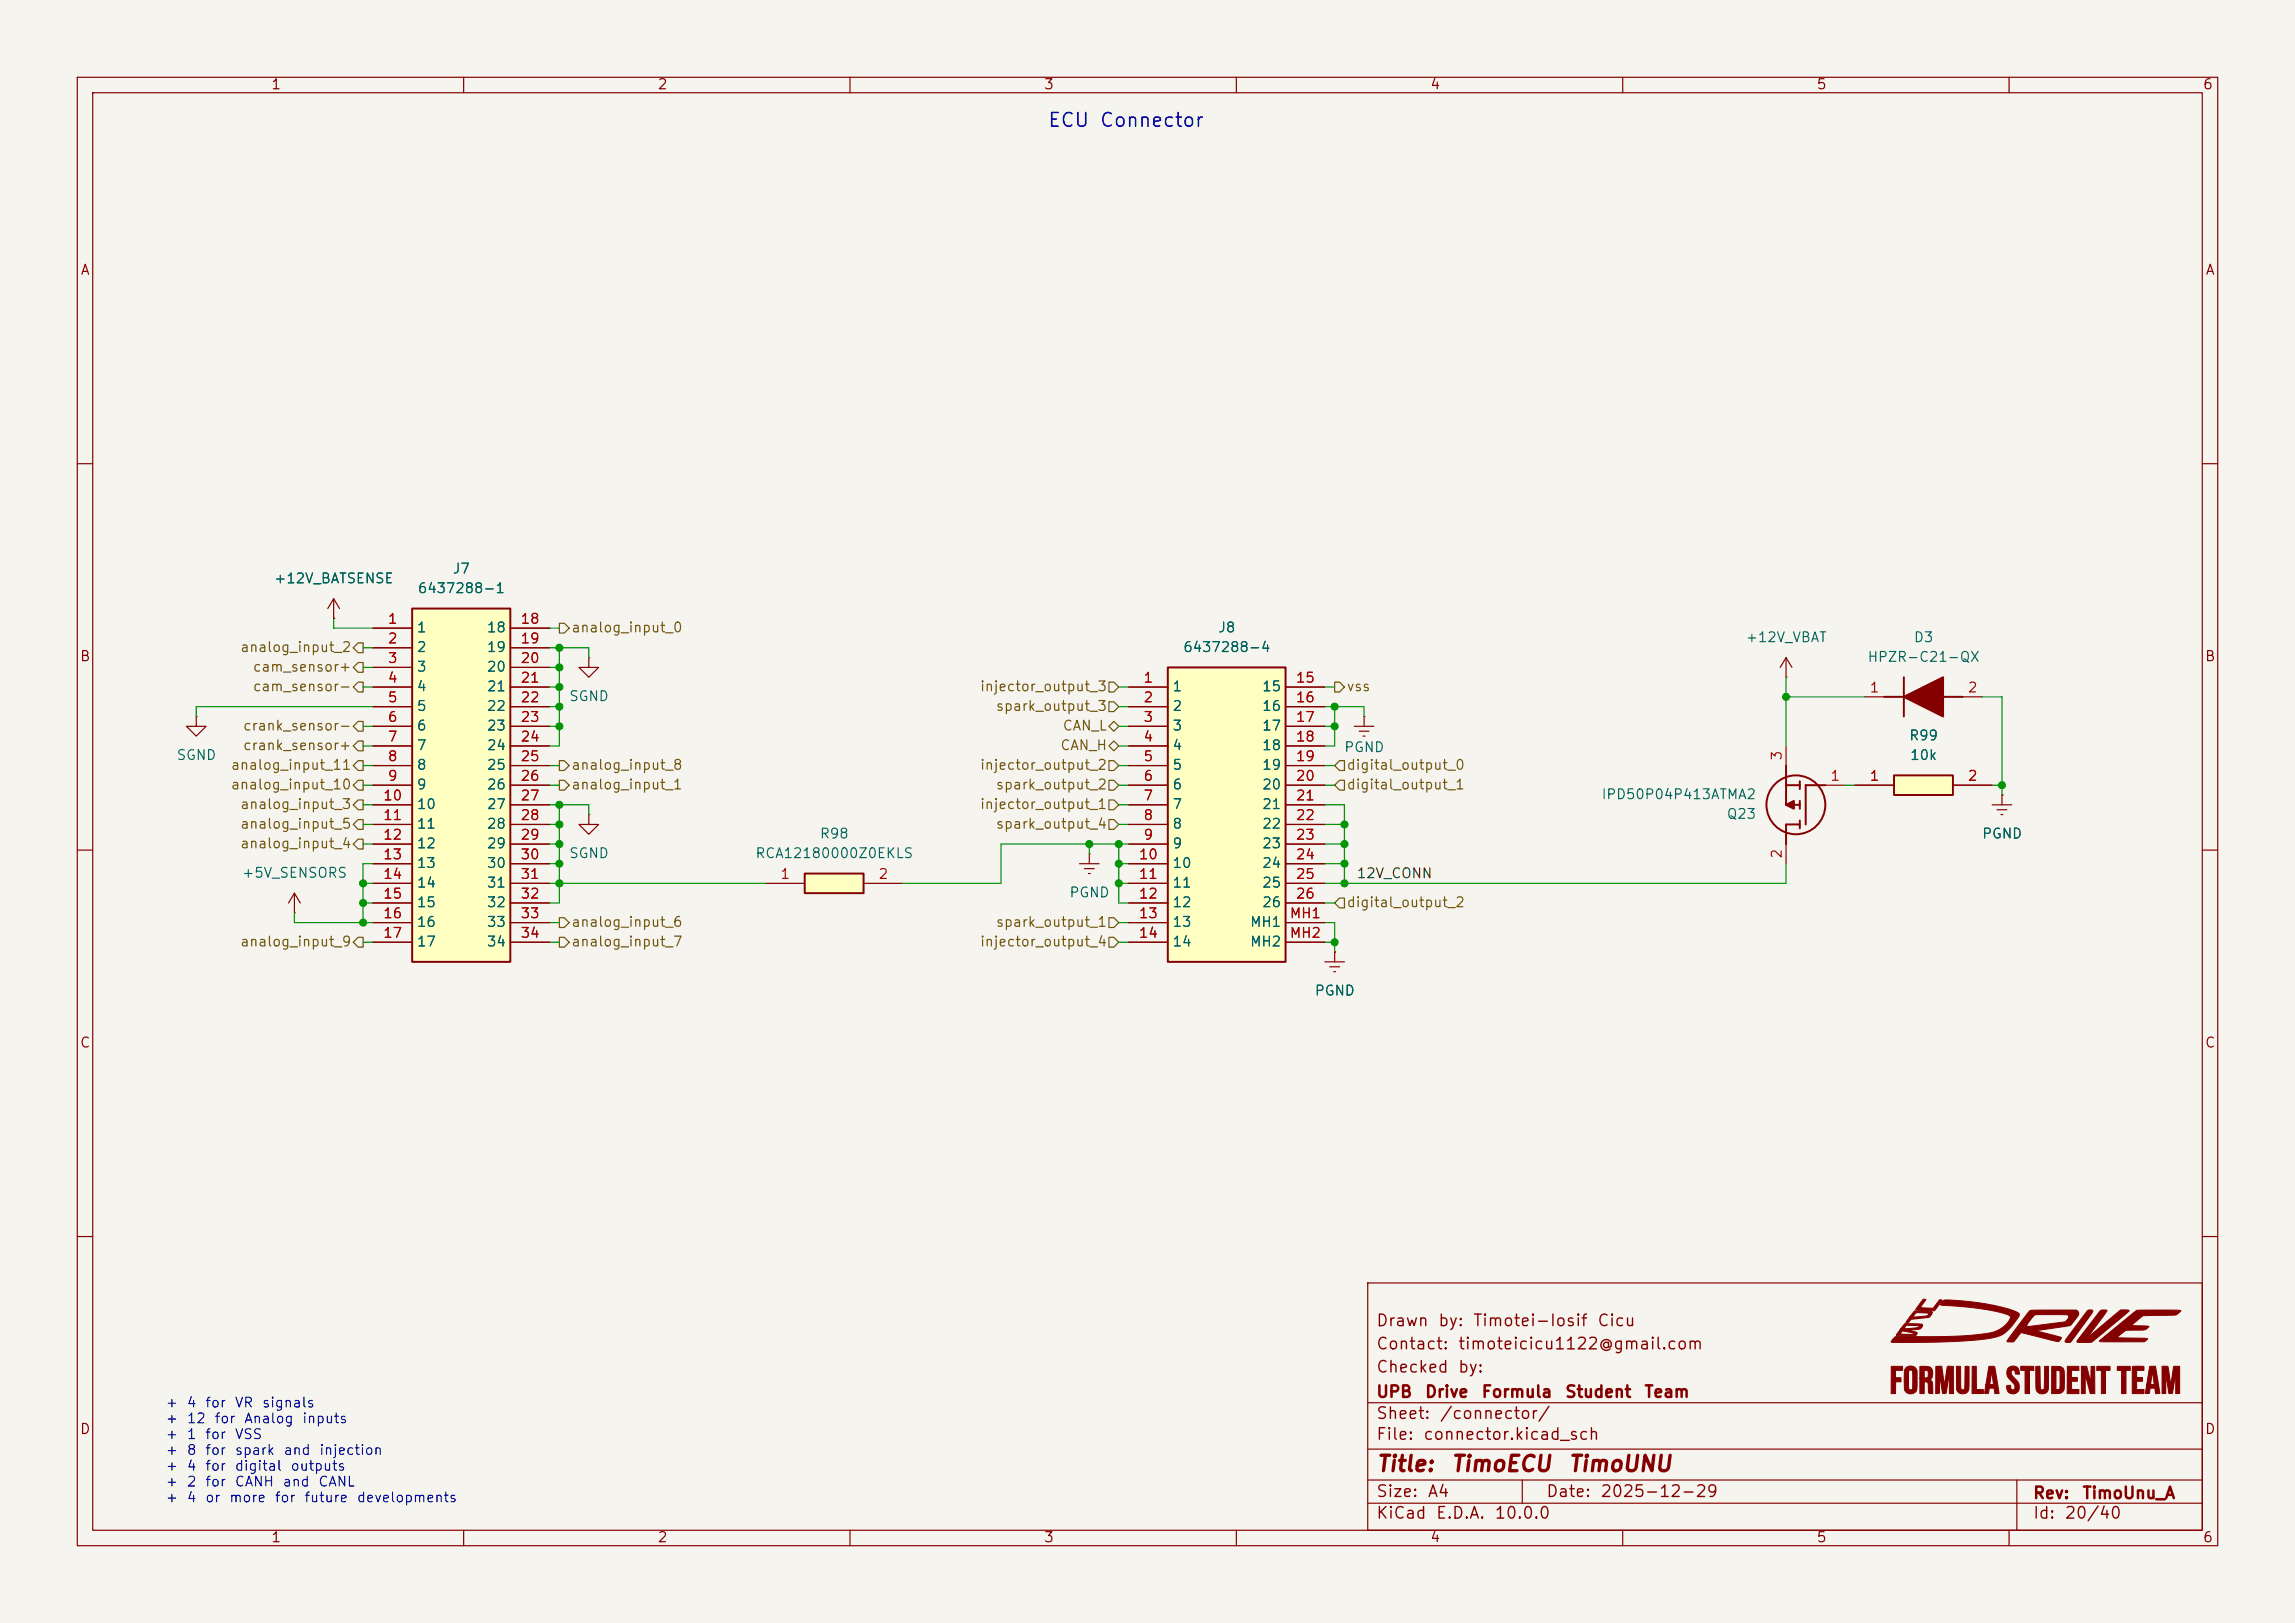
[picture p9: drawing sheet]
<svg xmlns="http://www.w3.org/2000/svg" width="297mm" height="210mm" viewBox="0 0 297 210" stroke-linecap="round" stroke-linejoin="round" font-family="sans-serif">
<defs><g id="words">
<g font-size="2" fill="#840000">
<text x="178" y="190.9">Title:</text>
<text x="187.7" y="190.9">TimoECU</text>
<text x="202.8" y="190.9">TimoUNU</text>
</g>
<g font-size="1.8" fill="#0000c2">
<text x="135.5" y="16.9">ECU</text>
<text x="142.2" y="16.9">Connector</text>
</g>
<g font-size="1.5" fill="#840000">
<text x="178" y="172">Drawn</text>
<text x="186" y="172">by:</text>
<text x="190.5" y="172">Timotei-Iosif</text>
<text x="206.6" y="172">Cicu</text>
<text x="178" y="178">Checked</text>
<text x="178" y="175">Contact:</text>
<text x="188.6" y="175">timoteicicu1122@gmail.com</text>
<text x="188.6" y="178">by:</text>
<text x="178" y="184">Sheet:</text>
<text x="178" y="181.2">UPB</text>
<text x="184.3" y="181.2">Drive</text>
<text x="186.2" y="184">/connector/</text>
<text x="191.6" y="181.2">Formula</text>
<text x="202.4" y="181.2">Student</text>
<text x="212.7" y="181.2">Team</text>
<text x="178" y="186.7">File:</text>
<text x="184.1" y="186.7">connector.kicad_sch</text>
<text x="178" y="196.9">KiCad</text>
<text x="178" y="194.1">Size:</text>
<text x="184.7" y="194.1">A4</text>
<text x="185.7" y="196.9">E.D.A.</text>
<text x="193.3" y="196.9">10.0.0</text>
<text x="200" y="194.1">Date:</text>
<text x="207" y="194.1">2025-12-29</text>
<text x="263" y="194.3">Rev:</text>
<text x="263" y="196.9">Id:</text>
<text x="267.1" y="196.9">20/40</text>
<text x="269.4" y="194.3">TimoUnu_A</text>
</g>
<g font-size="1.3" fill="#840000">
<text x="35" y="11.9">1</text>
<text x="85" y="11.9">2</text>
<text x="135" y="11.9">3</text>
<text x="185" y="11.9">4</text>
<text x="235" y="11.9">5</text>
<text x="285" y="11.9">6</text>
<text x="10.3" y="35.9">A</text>
<text x="285.3" y="35.9">A</text>
<text x="10.3" y="85.9">B</text>
<text x="285.3" y="85.9">B</text>
<text x="10.3" y="135.9">C</text>
<text x="285.3" y="135.9">C</text>
<text x="10.3" y="185.9">D</text>
<text x="285.3" y="185.9">D</text>
<text x="35" y="199.9">1</text>
<text x="85" y="199.9">2</text>
<text x="135" y="199.9">3</text>
<text x="185" y="199.9">4</text>
<text x="235" y="199.9">5</text>
<text x="285" y="199.9">6</text>
</g>
<g font-size="1.3" fill="#006464">
<text x="35.4" y="75.8">+12V_BATSENSE</text>
<text x="54" y="77.1">6437288-1</text>
<text x="58.5" y="74.5">J7</text>
<text x="53.8" y="82.1">1</text>
<text x="62.9" y="82.1">18</text>
<text x="157.6" y="82.1">J8</text>
<text x="225.8" y="83.4">+12V_VBAT</text>
<text x="247.6" y="83.4">D3</text>
<text x="53.8" y="84.7">2</text>
<text x="53.8" y="87.2">3</text>
<text x="53.8" y="89.8">4</text>
<text x="62.9" y="84.7">19</text>
<text x="62.9" y="87.2">20</text>
<text x="62.9" y="89.8">21</text>
<text x="151.6" y="89.8">1</text>
<text x="153" y="84.7">6437288-4</text>
<text x="163.2" y="89.8">15</text>
<text x="241.6" y="86">HPZR-C21-QX</text>
<text x="53.8" y="92.3">5</text>
<text x="53.8" y="94.8">6</text>
<text x="62.9" y="92.3">22</text>
<text x="62.9" y="94.8">23</text>
<text x="73.6" y="91">SGND</text>
<text x="151.6" y="92.3">2</text>
<text x="151.6" y="94.8">3</text>
<text x="163.2" y="92.3">16</text>
<text x="163.2" y="94.8">17</text>
<text x="22.8" y="98.7">SGND</text>
<text x="53.8" y="97.4">7</text>
<text x="53.8" y="99.9">8</text>
<text x="62.9" y="97.4">24</text>
<text x="62.9" y="99.9">25</text>
<text x="151.6" y="97.4">4</text>
<text x="151.6" y="99.9">5</text>
<text x="163.2" y="97.4">18</text>
<text x="163.2" y="99.9">19</text>
<text x="173.9" y="97.6">PGND</text>
<text x="247" y="96.1">R99</text>
<text x="247.1" y="98.7">10k</text>
<text x="53.8" y="102.5">9</text>
<text x="53.8" y="105">10</text>
<text x="53.8" y="107.5">11</text>
<text x="62.9" y="102.5">26</text>
<text x="62.9" y="105">27</text>
<text x="62.9" y="107.5">28</text>
<text x="151.6" y="102.5">6</text>
<text x="151.6" y="105">7</text>
<text x="151.6" y="107.5">8</text>
<text x="163.2" y="102.5">20</text>
<text x="163.2" y="105">21</text>
<text x="163.2" y="107.5">22</text>
<text x="207.2" y="103.7">IPD50P04P413ATMA2</text>
<text x="223.4" y="106.3">Q23</text>
<text x="31.2" y="113.9">+5V_SENSORS</text>
<text x="53.8" y="110.1">12</text>
<text x="53.8" y="112.6">13</text>
<text x="62.9" y="110.1">29</text>
<text x="62.9" y="112.6">30</text>
<text x="73.6" y="111.4">SGND</text>
<text x="97.7" y="111.4">RCA12180000Z0EKLS</text>
<text x="106" y="108.8">R98</text>
<text x="151.6" y="110.1">9</text>
<text x="151.6" y="112.6">10</text>
<text x="163.2" y="110.1">23</text>
<text x="163.2" y="112.6">24</text>
<text x="256.4" y="108.8">PGND</text>
<text x="53.8" y="115.2">14</text>
<text x="53.8" y="117.7">15</text>
<text x="62.9" y="115.2">31</text>
<text x="62.9" y="117.7">32</text>
<text x="138.3" y="116.4">PGND</text>
<text x="151.6" y="115.2">11</text>
<text x="151.6" y="117.7">12</text>
<text x="163.2" y="115.2">25</text>
<text x="163.2" y="117.7">26</text>
<text x="53.8" y="120.2">16</text>
<text x="53.8" y="122.8">17</text>
<text x="62.9" y="120.2">33</text>
<text x="62.9" y="122.8">34</text>
<text x="151.6" y="120.2">13</text>
<text x="151.6" y="122.8">14</text>
<text x="161.7" y="120.2">MH1</text>
<text x="161.7" y="122.8">MH2</text>
<text x="170" y="129.1">PGND</text>
</g>
<g font-size="1.3" fill="#a90000">
<text x="50.1" y="81">1</text>
<text x="50.1" y="83.6">2</text>
<text x="67.3" y="81">18</text>
<text x="67.3" y="83.6">19</text>
<text x="50.1" y="86.1">3</text>
<text x="50.1" y="88.6">4</text>
<text x="67.3" y="86.1">20</text>
<text x="67.3" y="88.6">21</text>
<text x="147.9" y="88.6">1</text>
<text x="167.6" y="88.6">15</text>
<text x="241.9" y="89.9">1</text>
<text x="254.6" y="89.9">2</text>
<text x="50.1" y="91.2">5</text>
<text x="50.1" y="93.7">6</text>
<text x="67.3" y="91.2">22</text>
<text x="67.3" y="93.7">23</text>
<text x="147.9" y="91.2">2</text>
<text x="147.9" y="93.7">3</text>
<text x="167.6" y="91.2">16</text>
<text x="167.6" y="93.7">17</text>
<text x="50.1" y="96.3">7</text>
<text x="50.1" y="98.8">8</text>
<text x="50.1" y="101.3">9</text>
<text x="67.3" y="96.3">24</text>
<text x="67.3" y="98.8">25</text>
<text x="67.3" y="101.3">26</text>
<text x="147.9" y="96.3">4</text>
<text x="147.9" y="98.8">5</text>
<text x="147.9" y="101.3">6</text>
<text x="167.6" y="96.3">18</text>
<text x="167.6" y="98.8">19</text>
<text x="167.6" y="101.3">20</text>
<text x="230.9" y="98.5" transform="rotate(-90 230.9 98.5)">3</text>
<text x="236.8" y="101.3">1</text>
<text x="241.9" y="101.3">1</text>
<text x="254.6" y="101.3">2</text>
<text x="49.5" y="103.9">10</text>
<text x="49.5" y="106.4">11</text>
<text x="67.3" y="103.9">27</text>
<text x="67.3" y="106.4">28</text>
<text x="147.9" y="103.9">7</text>
<text x="147.9" y="106.4">8</text>
<text x="167.6" y="103.9">21</text>
<text x="167.6" y="106.4">22</text>
<text x="49.5" y="109">12</text>
<text x="49.5" y="111.5">13</text>
<text x="67.3" y="109">29</text>
<text x="67.3" y="111.5">30</text>
<text x="147.3" y="111.5">10</text>
<text x="147.9" y="109">9</text>
<text x="167.6" y="109">23</text>
<text x="167.6" y="111.5">24</text>
<text x="230.9" y="111.2" transform="rotate(-90 230.9 111.2)">2</text>
<text x="49.5" y="114">14</text>
<text x="49.5" y="116.6">15</text>
<text x="49.5" y="119.1">16</text>
<text x="67.3" y="114">31</text>
<text x="67.3" y="116.6">32</text>
<text x="67.3" y="119.1">33</text>
<text x="100.9" y="114">1</text>
<text x="113.6" y="114">2</text>
<text x="147.3" y="114">11</text>
<text x="147.3" y="116.6">12</text>
<text x="147.3" y="119.1">13</text>
<text x="166.8" y="119.1">MH1</text>
<text x="167.6" y="114">25</text>
<text x="167.6" y="116.6">26</text>
<text x="49.5" y="121.7">17</text>
<text x="67.3" y="121.7">34</text>
<text x="147.3" y="121.7">14</text>
<text x="166.8" y="121.7">MH2</text>
</g>
<g font-size="1.3" fill="#725600">
<text x="73.9" y="82.1">analog_input_0</text>
<text x="31" y="84.7">analog_input_2</text>
<text x="32.6" y="89.8">cam_sensor-</text>
<text x="32.6" y="87.2">cam_sensor+</text>
<text x="126.7" y="89.8">injector_output_3</text>
<text x="174.2" y="89.8">vss</text>
<text x="31.4" y="94.8">crank_sensor-</text>
<text x="128.8" y="92.3">spark_output_3</text>
<text x="137.4" y="94.8">CAN_L</text>
<text x="29.8" y="99.9">analog_input_11</text>
<text x="31.4" y="97.4">crank_sensor+</text>
<text x="73.9" y="99.9">analog_input_8</text>
<text x="126.7" y="99.9">injector_output_2</text>
<text x="137.1" y="97.4">CAN_H</text>
<text x="174.2" y="99.9">digital_output_0</text>
<text x="29.8" y="102.5">analog_input_10</text>
<text x="31" y="105">analog_input_3</text>
<text x="31" y="107.5">analog_input_5</text>
<text x="73.9" y="102.5">analog_input_1</text>
<text x="126.7" y="105">injector_output_1</text>
<text x="128.8" y="107.5">spark_output_4</text>
<text x="128.8" y="102.5">spark_output_2</text>
<text x="174.2" y="102.5">digital_output_1</text>
<text x="31" y="110.1">analog_input_4</text>
<text x="174.2" y="117.7">digital_output_2</text>
<text x="31" y="122.8">analog_input_9</text>
<text x="73.9" y="122.8">analog_input_7</text>
<text x="73.9" y="120.2">analog_input_6</text>
<text x="126.7" y="122.8">injector_output_4</text>
<text x="128.8" y="120.2">spark_output_1</text>
</g>
<text font-size="1.3" fill="#0f0f0f" x="175.5" y="114">12V_CONN</text>
<g font-size="1.3" fill="#0000c2">
<text x="21.3" y="182.4">+</text>
<text x="21.3" y="184.5">+</text>
<text x="24.1" y="182.4">4</text>
<text x="24.1" y="184.5">12</text>
<text x="26.5" y="182.4">for</text>
<text x="27.7" y="184.5">for</text>
<text x="30.3" y="182.4">VR</text>
<text x="31.5" y="184.5">Analog</text>
<text x="33.8" y="182.4">signals</text>
<text x="39" y="184.5">inputs</text>
<text x="21.3" y="186.5">+</text>
<text x="21.3" y="188.6">+</text>
<text x="21.3" y="190.6">+</text>
<text x="24.1" y="186.5">1</text>
<text x="24.1" y="188.6">8</text>
<text x="24.1" y="190.6">4</text>
<text x="26.5" y="186.5">for</text>
<text x="26.5" y="188.6">for</text>
<text x="26.5" y="190.6">for</text>
<text x="30.3" y="186.5">VSS</text>
<text x="30.3" y="188.6">spark</text>
<text x="30.3" y="190.6">digital</text>
<text x="36.6" y="188.6">and</text>
<text x="37.5" y="190.6">outputs</text>
<text x="41.2" y="188.6">injection</text>
<text x="21.3" y="192.7">+</text>
<text x="21.3" y="194.7">+</text>
<text x="24.1" y="192.7">2</text>
<text x="24.1" y="194.7">4</text>
<text x="26.5" y="192.7">for</text>
<text x="26.5" y="194.7">or</text>
<text x="29.6" y="194.7">more</text>
<text x="30.3" y="192.7">CANH</text>
<text x="35.5" y="194.7">for</text>
<text x="36.5" y="192.7">and</text>
<text x="39.3" y="194.7">future</text>
<text x="41.1" y="192.7">CANL</text>
<text x="46.1" y="194.7">developments</text>
</g>
</g></defs>
<path d="M0 0h297v210h-297z" fill="#f5f4ef" stroke="#f5f4ef" stroke-width=".13"/>
<g fill="none" stroke="#840000" stroke-width=".15">
<path d="M10 10h277v190h-277zM12 12h273v186h-273zM60 10v2M110 10v2M160 10v2M210 10v2M260 10v2M10 60h2M285 60h2M241.3 90.2h2.5M254 90.2h2.5M10 110h2"/>
<path d="M76.2 105.4v1.3h1.3l-1.3 1.3-1.3-1.3h1.3M76.2 105.4h.1M285 110h2M10 160h2M177 166h108v32h-108zM285 160h2M60 198v2M110 198v2M160 198v2M177 194.5h108M177 191.5h108M177 187.5h108"/>
<path d="M177 181.5h108M197 191.5v3M210 198v2M260 198v2M261 191.5v6.5"/>
</g>
<path d="M243.8 90.2h2.6M246.4 87.6v5.1M251.5 90.2h2.5" fill="none" stroke="#840000" stroke-width=".25"/>
<path d="M246.4 90.2l5.1-2.6v5.1z" fill="#840000" stroke="#840000" stroke-width=".25"/>
<path d="M245.1 100.3h7.6v2.6h-7.6z" fill="#ffffc2"/>
<g fill="none" stroke="#840000" stroke-width=".25">
<path d="M231.1 99.1v5h1.8M231.1 101.6h1.8M232.9 101.1v1M232.9 103.6v1M232.9 106.2v1M232.9 106.7h-1.8v2.5M236.2 101.6h-2.5v5.1M245.1 100.3h7.6v2.6h-7.6z"/>
<circle cx="232.4" cy="104.1" r="3.8"/>
</g>
<g fill="none" stroke="#840000" stroke-width=".15">
<path d="M25.4 92.7v1.3h1.3l-1.3 1.3-1.3-1.3h1.3M25.4 92.7h.1M231.1 87.6h.1M231.1 85.1l-.7 1.3M231.1 85.1l.8 1.3M231.1 85.1v2.5M231.1 96.5v2.6M231.1 109.2v2.6M236.2 101.6h2.6M240 101.6h5.1M252.7 101.6h5.1M257.8 104.1h2.5"/>
<path d="M258.4 104.8h1.3M259 105.4h.2M259.1 102.9h.1M259.1 102.9v1.2"/>
</g>
<g fill="#840000" stroke="#840000" stroke-width=".13">
<path d="M244.8 176.8h1.4v.5h-.9v1h.7v.5h-.7v1.5h-.6z"/>
<path d="M245.2 173l.8-.1a67.2 67.2 0 0 0 11.8-.5 3.4 3.4 0 0 0 2.4-2l-.1-.1a11.9 11.9 0 0 0-4.4-1l-4.4-.4-.2-.1a.85 .85 0 0 1 1.1-.6 27.1 27.1 0 0 1 8.8 1.6 .47 .47 0 0 1 .3 .4 .47 .47 0 0 1-.2 .4 4.8 4.8 0 0 1-4.1 2.7 88.8 88.8 0 0 1-12.3 .3z"/>
<path d="M247.8 169.6l1.4 .1a1.07 1.07 0 0 1 .9 .1l-.1 .2a.86 .86 0 0 1-1 .5l-1.7 .2-.2 .2a.28 .28 0 0 1-.4 .2 .97 .97 0 0 1 1.2-.7l.8-.1a.84 .84 0 0 0 .8-.2v-.2h-.9a.74 .74 0 0 0-1 .5h-.5z"/>
<path d="M246.7 177a.9 .9 0 0 1 1.4 .4v1.5a1.52 1.52 0 0 1-.2 1.2 .89 .89 0 0 1-1.1 .1 .89 .89 0 0 1-.4-1v-.7h.6v.4a1.06 1.06 0 0 0 .1 .9 .33 .33 0 0 0 .4-.1 .33 .33 0 0 0 0-.4v-1.5a.32 .32 0 0 0 0-.4 .32 .32 0 0 0-.5 0v1.1h-.6l.1-1.1z"/>
<path d="M246.5 171.3h2.2a.37 .37 0 0 1-.2 .7l-1.5 .2h.2a1.23 1.23 0 0 1 .9 .3l-.2 .4-2.5-.1 .1-.2h2.2l-.1-.1-1-.2a.47 .47 0 0 0-.7 .3h-.4l.5-.7 1.9-.1 .4-.1-.1-.2h-1.5l-.3 .4h-.4z"/>
<path d="M248.5 176.8h.6a.87 .87 0 0 1 .8 .3 .87 .87 0 0 1 .2 .9l-.1 .4-.2 .1a1.12 1.12 0 0 1 .3 1.2v.6h-.3l-.2-.1v-.6a.57 .57 0 0 0-.4-.8h-.2v1.5h-.5v-2h.5a.38 .38 0 0 0 .4 0 .38 .38 0 0 0 .1-.5 .39 .39 0 0 0 0-.4 .39 .39 0 0 0-.5-.1v1h-.5z"/>
<path d="M250.5 176.8h.8l.3 2.4 .4-2.1a.28 .28 0 0 1 .1-.3 .28 .28 0 0 1 .3 0h.4v3.5h-.5v-2.5l-.3 1.7a.92 .92 0 0 1-.2 .8l-.4-.1-.4-2.3v2.4h-.5z"/>
<path d="M248.9 168.1l.3 .1-.7 1 1.7 .1 .8-1.1h.3l-.9 1.4-2.5-.1z"/>
<path d="M253.2 176.8h.5v2.7a.27 .27 0 0 0 .3 .3 .27 .27 0 0 0 .3-.3v-2.7h.5v2.4a.87 .87 0 0 1-.5 1.1 .87 .87 0 0 1-1.1-.5z"/>
<path d="M255.2 176.8h.6v3h.9v.5h-1.5z"/>
<path d="M257.4 176.8h.6a.78 .78 0 0 1 .3 .8l.4 2.7h-.5l-.1-.7h-.7v.1a.47 .47 0 0 1-.2 .6h-.4l.2-1.1 1-.1-.3-1.6-.2 1.7h-.5z"/>
<path d="M262.7 169.6l.6-.1h5.4a.6 .6 0 0 1 0 1.1l-.1 .1a1.33 1.33 0 0 1-1 .9l-4 .6 3.1 .8a.52 .52 0 0 1-.7 .5l-4.4-1.1-.6 .7a.94 .94 0 0 1-1.2 .5l-.1-.1 .2-.2 1.3-1.8h1.1v.1h.2l4.1-.5a.95 .95 0 0 0 1-.4 .34 .34 0 0 0 .1-.5 .34 .34 0 0 0-.5-.1h-3.7a2.7 2.7 0 0 0-1.2 1.4h-1.1z"/>
<path d="M259.9 177a.85 .85 0 0 1 1-.2 .85 .85 0 0 1 .4 1h-.5v-.2a.28 .28 0 0 0-.4-.3 .28 .28 0 0 0-.1 .4l.2 .5a1.53 1.53 0 0 1 .8 1.6 .81 .81 0 0 1-1.1 .6 .81 .81 0 0 1-.4-1.1h.4v.3a.31 .31 0 0 0 .5 .2 .31 .31 0 0 0 0-.5l-.2-.4a1.49 1.49 0 0 1-.7-1.7z"/>
<path d="M261.5 176.8h1.7v.5h-.6v3h-.5v-3h-.6z"/>
<path d="M263.4 176.8h.6v2.7a.25 .25 0 0 0 .3 .3 .25 .25 0 0 0 .3-.2v-2.8h.5v2.4a.86 .86 0 0 1-.8 1.2 .86 .86 0 0 1-.8-1.2z"/>
<path d="M265.5 176.8h1a.76 .76 0 0 1 .7 1v1.4a.91 .91 0 0 1-.3 .9 .91 .91 0 0 1-.9 .2h-.5v-3h.6v2.5h.2a.3 .3 0 0 0 .3-.4v-1.9l-.3-.2h-.8z"/>
<path d="M270.2 169.6v-.1a.44 .44 0 0 1 .6 .2l-2.4 3.4a.73 .73 0 0 1-.7 .6h-.4v-.3z"/>
<path d="M267.5 176.8h1.5v.5h-.9v.9h.7v.5h-.7v1.1h.9v.5h-1.5z"/>
<path d="M269.4 176.8h.6l.6 2v-2h.5v3.5h-.6l-.6-2.5v2.5h-.5z"/>
<path d="M271.8 169.7l.3-.2 .6 .1-2.5 3.4 3.7-3a1.09 1.09 0 0 1 1.3-.5l.3 .1a1.5 1.5 0 0 1-.8 .7l-3.3 2.8a1.42 1.42 0 0 1-.9 .6h-1.5l-.2-.1z"/>
<path d="M271.4 176.8h1.7v.5h-.6v3h-.6v-3h-.6z"/>
<path d="M271.7 173.5l4.8-3.9 5.3-.1 .4 .1-.1 .2a1.11 1.11 0 0 1-1.2 .4h-2.9a1.17 1.17 0 0 0-1.3 .5l-.8 .8 2.2 .2a1.2 1.2 0 0 1-1.2 .4h-.8a1.39 1.39 0 0 0-1.3 .2l-.8 .8h2.8a1.63 1.63 0 0 1 1.1 .2l-.4 .3h-5.5h-.2z"/>
<path d="M274 176.8h1.7v.5h-.6v3h-.5v-3h-.6z"/>
<path d="M276 176.8h1.4l.1 .5h-1v.9l.8 .1v.4h-.8v1.1h1v.5h-1.6z"/>
<path d="M278.2 176.8h.7l.6 3.5h-.5l-.1-.3a.27 .27 0 0 0 0-.3 .27 .27 0 0 0-.3-.1l-.3 .1-.1 .6h-.6l.2-1.1 1-.1-.2-1.5-.3 1.6h-.5z"/>
<path d="M279.8 176.8l.8 .1 .3 2.3 .3-2.1a.28 .28 0 0 1 .2-.3 .28 .28 0 0 1 .3 0h.4v3.5h-.5l-.1-2.5-.3 2.2a.28 .28 0 0 1-.1 .3 .28 .28 0 0 1-.3 0h-.1l-.4-2.4v2.4h-.5z"/>
</g>
<path d="M231.1 104.1l1.1-.5v1z" fill="#840000" stroke="#840000" stroke-width=".25"/>
<path d="M53.3 78.7h12.7v45.8h-12.7z" fill="#ffffc2"/>
<path d="M53.3 78.7h12.7v45.8h-12.7z" fill="none" stroke="#840000" stroke-width=".25"/>
<g fill="none" stroke="#840000" stroke-width=".15">
<path d="M43.2 77.5l-.8 1.2M43.2 77.5l.7 1.2M43.2 77.5v2.5M43.2 80h.1M48.3 81.3h5M48.3 83.8h5M48.3 86.4h5M48.3 88.9h5M48.3 91.4h5M48.3 94h5M48.3 96.5h5M48.3 99.1h5"/>
<path d="M66 81.3h5.1M66 83.8h5.1M66 86.4h5.1M66 88.9h5.1M66 91.4h5.1M66 94h5.1M66 96.5h5.1M66 99.1h5.1M76.2 85.1v1.3h1.3l-1.3 1.2-1.3-1.2h1.3M76.2 85.1h.1M175.3 94h2.5M175.9 94.6h1.3"/>
<path d="M176.4 95.3h.3M176.5 92.7h.1M176.5 92.7v1.3M38.1 118.1h.1M38.1 115.6l-.8 1.2M38.1 115.6l.8 1.2M38.1 115.6v2.5M48.3 101.6h5M48.3 104.1h5M48.3 106.7h5M48.3 109.2h5M48.3 111.8h5"/>
<path d="M48.3 114.3h5M48.3 116.8h5M48.3 119.4h5M66 101.6h5.1M66 104.1h5.1M66 106.7h5.1M66 109.2h5.1M66 111.8h5.1M66 114.3h5.1M66 116.8h5.1M66 119.4h5.1M139.7 111.8h2.5"/>
<path d="M140.3 112.4h1.3M140.8 113h.3M141 110.5h.1M141 110.5v1.3M48.3 121.9h5M66 121.9h5.1M171.4 124.5h2.6M172.1 125.1h1.3M172.6 125.7h.2M172.7 123.2h.1M172.7 123.2v1.3"/>
</g>
<path d="M104.1 113h7.7v2.6h-7.7z" fill="#ffffc2"/>
<path d="M104.1 113h7.7v2.6h-7.7z" fill="none" stroke="#840000" stroke-width=".25"/>
<path d="M99.1 114.3h5M111.8 114.3h5" fill="none" stroke="#840000" stroke-width=".15"/>
<path d="M151.1 86.4h15.3v38.1h-15.3z" fill="#ffffc2"/>
<path d="M151.1 86.4h15.3v38.1h-15.3z" fill="none" stroke="#840000" stroke-width=".25"/>
<g fill="none" stroke="#840000" stroke-width=".15">
<path d="M43.2 80h.1M48.3 88.9h5M48.3 91.4h5M48.3 94h5M48.3 96.5h5M48.3 99.1h5M48.3 81.3h5M48.3 83.8h5M48.3 86.4h5M66 88.9h5.1M66 91.4h5.1M66 94h5.1"/>
<path d="M66 96.5h5.1M66 99.1h5.1M66 81.3h5.1M66 83.8h5.1M66 86.4h5.1M146 88.9h5.1M146 91.4h5.1M146 94h5.1M146 96.5h5.1M146 99.1h5.1M166.4 88.9h5M166.4 91.4h5"/>
<path d="M166.4 94h5M166.4 96.5h5M166.4 99.1h5M48.3 101.6h5M48.3 104.1h5M48.3 106.7h5M48.3 109.2h5M48.3 111.8h5M48.3 114.3h5M48.3 116.8h5M48.3 119.4h5M66 101.6h5.1"/>
<path d="M66 104.1h5.1M66 106.7h5.1M66 109.2h5.1M66 111.8h5.1M66 114.3h5.1M66 116.8h5.1M66 119.4h5.1M146 101.6h5.1M146 104.1h5.1M146 106.7h5.1M146 109.2h5.1M146 111.8h5.1"/>
<path d="M146 114.3h5.1M146 116.8h5.1M146 119.4h5.1M166.4 101.6h5M166.4 104.1h5M166.4 106.7h5M166.4 109.2h5M166.4 111.8h5M166.4 114.3h5M166.4 116.8h5M166.4 119.4h5M240 101.6h5.1"/>
<path d="M252.7 101.6h5.1M259.1 102.9h.1M48.3 121.9h5M66 121.9h5.1M146 121.9h5.1M166.4 121.9h5M172.7 123.2h.1"/>
</g>
<g fill="none" stroke="#725600" stroke-width=".15">
<path d="M45.7 86.4l.7-.7h.6v1.3h-.6zM46.4 93.3h.6v1.3h-.6l-.7-.6zM46.4 88.3h.6v1.2h-.6l-.7-.6zM46.4 98.4h.6v1.3h-.6l-.7-.6zM46.4 95.9h.6v1.3h-.6l-.7-.7zM46.4 83.2h.6v1.3h-.6l-.7-.7zM72.4 80.6h.6l.7 .7-.7 .6h-.6zM72.4 98.4h.6l.7 .7-.7 .6h-.6zM143.5 94l.6-.7 .7 .7-.7 .6zM143.5 90.8h.6l.7 .6-.7 .7h-.6zM143.5 98.4h.6l.7 .7-.7 .6h-.6zM143.5 88.3h.6l.7 .6-.7 .6h-.6z"/>
<path d="M143.5 96.5l.6-.6 .7 .6-.7 .7zM172.7 88.3h.7l.6 .6-.6 .6h-.7zM173.4 98.4h.6v1.3h-.6l-.7-.6zM45.7 104.1l.7-.6h.6v1.3h-.6zM46.4 101h.6v1.2h-.6l-.7-.6zM46.4 106h.6v1.3h-.6l-.7-.6zM46.4 108.6h.6v1.3h-.6l-.7-.7zM72.4 118.7h.6l.7 .7-.7 .6h-.6zM72.4 101h.6l.7 .6-.7 .6h-.6zM143.5 103.5h.6l.7 .6-.7 .7h-.6zM143.5 106h.6l.7 .7-.7 .6h-.6zM143.5 101h.6l.7 .6-.7 .6h-.6z"/>
<path d="M143.5 118.7h.6l.7 .7-.7 .6h-.6zM173.4 116.2h.6v1.3h-.6l-.7-.7zM173.4 101h.6v1.2h-.6l-.7-.6zM46.4 121.3h.6v1.3h-.6l-.7-.7zM72.4 121.3h.6l.7 .6-.7 .7h-.6zM143.5 121.3h.6l.7 .6-.7 .7h-.6z"/>
</g>
<g fill="none" stroke="#009600" stroke-width=".15">
<path d="M43.2 80v1.3h5.1M47 83.8h1.3M47 88.9h1.3M47 94h1.3M47 96.5h1.3M47 86.4h1.3M47 99.1h1.3M48.3 91.4h-22.9v1.3M71.1 83.8h5.1v1.3M71.1 81.3h1.3M71.1 88.9h1.3M71.1 94h1.3"/>
<path d="M71.1 86.4h1.3M71.1 91.4h1.3M71.1 99.1h1.3M72.4 83.8v12.7h-1.3M144.8 88.9h1.2M144.8 94h1.2M144.8 96.5h1.2M144.8 91.4h1.2M144.8 99.1h1.2M171.4 88.9h1.3M171.4 94h1.3M171.4 91.4h5.1v1.3"/>
<path d="M171.4 99.1h1.3M172.7 91.4v5.1h-1.3M231.1 90.2h10.2M231.1 87.6v8.9M256.5 90.2h2.6v12.7M38.1 118.1v1.3h10.2M47 116.8h1.3M47 114.3h1.3M47 104.1h1.3M47 109.2h1.3M47 106.7h1.3M47 101.6h1.3"/>
<path d="M48.3 111.8h-1.3v7.6M71.1 119.4h1.3M71.1 114.3h28M71.1 104.1h5.1v1.3M71.1 111.8h1.3M71.1 109.2h1.3M71.1 106.7h1.3M71.1 101.6h1.3M72.4 104.1v12.7h-1.3M141 109.2v1.3M144.8 109.2v7.6h1.2M144.8 119.4h1.2"/>
<path d="M144.8 114.3h1.2M144.8 104.1h1.2M144.8 111.8h1.2M144.8 106.7h1.2M144.8 101.6h1.2M146 109.2h-16.5v5.1h-12.7M171.4 116.8h1.3M171.4 119.4h1.3v3.8M171.4 104.1h2.6v10.2M171.4 111.8h2.6M171.4 109.2h2.6M171.4 106.7h2.6"/>
<path d="M171.4 101.6h1.3M231.1 111.8v2.5h-59.7M238.8 101.6h1.2M257.8 101.6h1.3M47 121.9h1.3M71.1 121.9h1.3M144.8 121.9h1.2M171.4 121.9h1.3"/>
</g>
<g fill="#009600" stroke="#009600" stroke-width=".13">
<circle cx="47" cy="119.4" r=".46"/>
<circle cx="72.4" cy="111.8" r=".46"/>
<circle cx="72.4" cy="109.2" r=".46"/>
<circle cx="47" cy="116.8" r=".46"/>
<circle cx="47" cy="114.3" r=".46"/>
<circle cx="72.4" cy="114.3" r=".46"/>
<circle cx="172.7" cy="94" r=".46"/>
<circle cx="172.7" cy="91.4" r=".46"/>
<circle cx="144.8" cy="109.2" r=".46"/>
<circle cx="144.8" cy="111.8" r=".46"/>
<circle cx="141" cy="109.2" r=".46"/>
<circle cx="144.8" cy="114.3" r=".46"/>
<circle cx="174" cy="114.3" r=".46"/>
<circle cx="174" cy="111.8" r=".46"/>
<circle cx="172.7" cy="121.9" r=".46"/>
<circle cx="174" cy="106.7" r=".46"/>
<circle cx="174" cy="109.2" r=".46"/>
<circle cx="231.1" cy="90.2" r=".46"/>
<circle cx="259.1" cy="101.6" r=".46"/>
<circle cx="72.4" cy="88.9" r=".46"/>
<circle cx="72.4" cy="91.4" r=".46"/>
<circle cx="72.4" cy="94" r=".46"/>
<circle cx="72.4" cy="104.1" r=".46"/>
<circle cx="72.4" cy="83.8" r=".46"/>
<circle cx="72.4" cy="86.4" r=".46"/>
<circle cx="72.4" cy="106.7" r=".46"/>
</g>
<use href="#words"/>
</svg>
